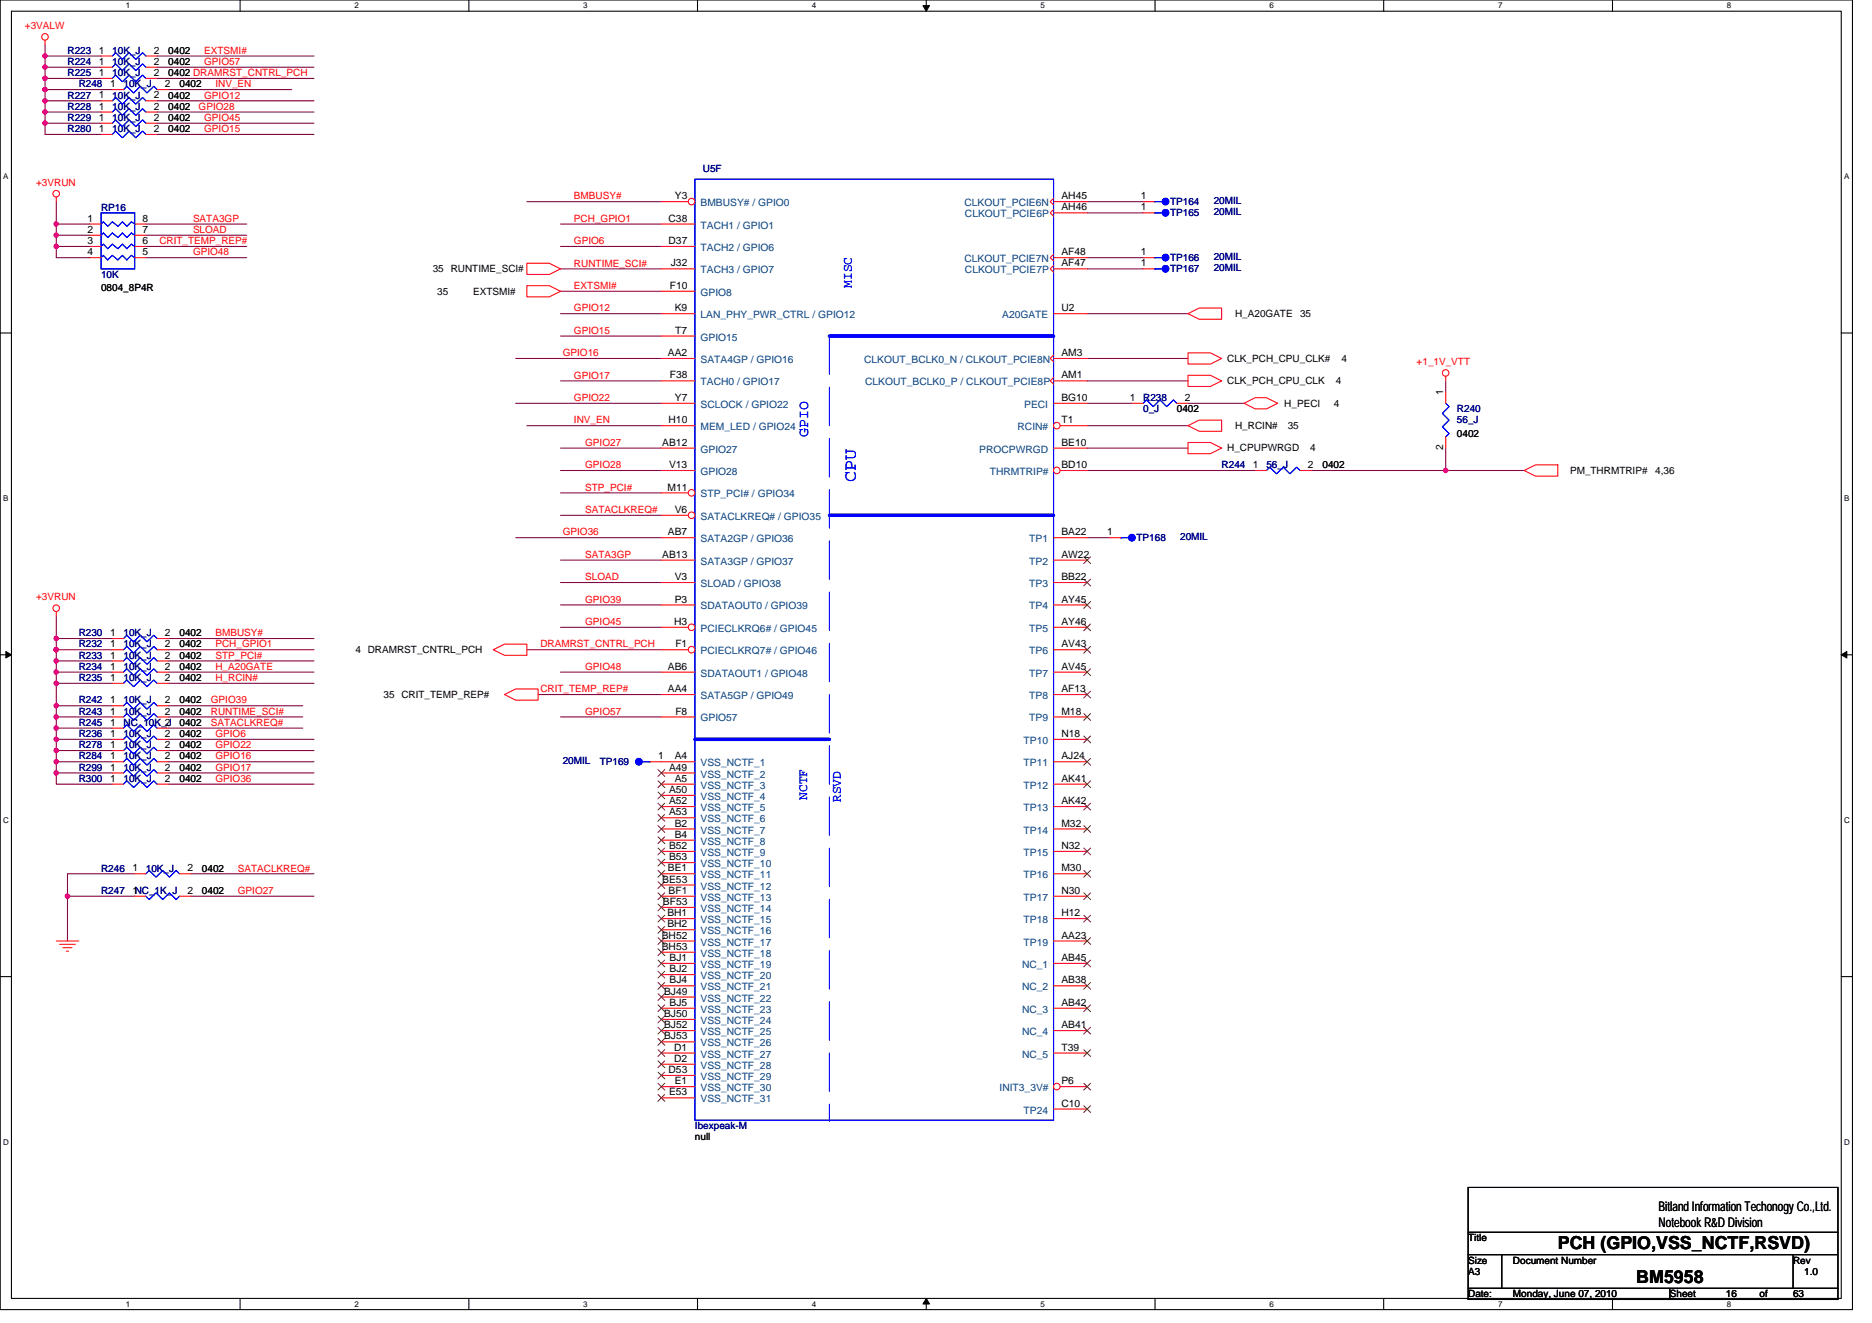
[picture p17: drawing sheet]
<svg xmlns="http://www.w3.org/2000/svg" width="297mm" height="210mm" viewBox="0 0 297 210" stroke-linecap="round" stroke-linejoin="round" font-family="sans-serif">
<defs><g id="words">
<text font-size="2.8" fill="#00f" x="135.8" y="76.5" transform="rotate(-90 135.8 76.5)">CPU</text>
<g font-size="2.8">
<text x="247.2" y="198.2">PCH (GPIO,VSS_NCTF,RSVD)</text>
<text x="259.6" y="203.6">BM5958</text>
</g>
<text font-size="2.3" fill="#00f" x="128.2" y="69.3" transform="rotate(-90 128.2 69.3)">GPIO</text>
<g font-size="2.1" fill="#00f">
<text x="135.2" y="45.7" transform="rotate(-90 135.2 45.7)">MISC</text>
<text x="128.1" y="127" transform="rotate(-90 128.1 127)">NCTF</text>
<text x="133.4" y="127.3" transform="rotate(-90 133.4 127.3)">RSVD</text>
</g>
<g font-size="2.1">
<text x="263.2" y="192.2">Bitland Information Techonogy Co.,Ltd.</text>
<text x="263.2" y="194.7">Notebook R&amp;D Division</text>
</g>
<g font-size="1.6" fill="#f00">
<text x="4" y="4.6">+3VALW</text>
<text x="32.4" y="8.5">EXTSMI#</text>
<text x="32.4" y="10.3">GPIO57</text>
<text x="31.5" y="17.4">GPIO28</text>
<text x="32.4" y="15.6">GPIO12</text>
<text x="34.2" y="13.9">INV_EN</text>
<text x="32.4" y="19.2">GPIO45</text>
<text x="32.4" y="21">GPIO15</text>
<text x="5.7" y="29.5">+3VRUN</text>
<text x="30.6" y="35.2">SATA3GP</text>
<text x="91.1" y="31.6">BMBUSY#</text>
<text x="91.1" y="35.2">PCH_GPIO1</text>
<text x="25.3" y="38.8">CRIT_TEMP_REP#</text>
<text x="30.6" y="37">SLOAD</text>
<text x="30.6" y="40.5">GPIO48</text>
<text x="91.1" y="38.8">GPIO6</text>
<text x="91.1" y="45.9">EXTSMI#</text>
<text x="91.1" y="42.3">RUNTIME_SCI#</text>
<text x="91.1" y="53">GPIO15</text>
<text x="91.1" y="49.4">GPIO12</text>
<text x="89.3" y="56.5">GPIO16</text>
<text x="224.8" y="58">+1_1V_VTT</text>
<text x="91.1" y="63.6">GPIO22</text>
<text x="91.1" y="60.1">GPIO17</text>
<text x="91.1" y="67.2">INV_EN</text>
<text x="92.9" y="70.8">GPIO27</text>
<text x="92.9" y="77.9">STP_PCI#</text>
<text x="92.9" y="74.3">GPIO28</text>
<text x="92.9" y="81.4">SATACLKREQ#</text>
<text x="89.3" y="85">GPIO36</text>
<text x="92.9" y="88.5">SATA3GP</text>
<text x="5.7" y="95.3">+3VRUN</text>
<text x="92.9" y="92.1">SLOAD</text>
<text x="92.9" y="95.7">GPIO39</text>
<text x="34.2" y="101">BMBUSY#</text>
<text x="92.9" y="99.2">GPIO45</text>
<text x="34.2" y="104.5">STP_PCI#</text>
<text x="34.2" y="106.3">H_A20GATE</text>
<text x="34.2" y="102.8">PCH_GPIO1</text>
<text x="85.7" y="102.8">DRAMRST_CNTRL_PCH</text>
<text x="92.9" y="106.3">GPIO48</text>
<text x="33.5" y="111.7">GPIO39</text>
<text x="33.5" y="113.4">RUNTIME_SCI#</text>
<text x="34.2" y="108.1">H_RCIN#</text>
<text x="85.7" y="109.9">CRIT_TEMP_REP#</text>
<text x="92.9" y="113.4">GPIO57</text>
<text x="33.5" y="115.2">SATACLKREQ#</text>
<text x="34.2" y="117">GPIO6</text>
<text x="34.2" y="118.8">GPIO22</text>
<text x="34.2" y="120.5">GPIO16</text>
<text x="34.2" y="122.3">GPIO17</text>
<text x="34.2" y="124.1">GPIO36</text>
<text x="37.7" y="141.9">GPIO27</text>
<text x="37.7" y="138.3">SATACLKREQ#</text>
</g>
<g font-size="1.6" fill="#000080">
<text x="10.7" y="10.3">R224</text>
<text x="10.7" y="8.5">R223</text>
<text x="17.8" y="10.3">10K_J</text>
<text x="17.8" y="8.5">10K_J</text>
<text x="10.7" y="17.4">R228</text>
<text x="10.7" y="12.1">R225</text>
<text x="10.7" y="15.6">R227</text>
<text x="12.5" y="13.9">R248</text>
<text x="17.8" y="17.4">10K_J</text>
<text x="17.8" y="12.1">10K_J</text>
<text x="17.8" y="15.6">10K_J</text>
<text x="19.6" y="13.9">10K_J</text>
<text x="10.7" y="21">R280</text>
<text x="10.7" y="19.2">R229</text>
<text x="17.8" y="21">10K_J</text>
<text x="17.8" y="19.2">10K_J</text>
<text x="111.5" y="27.4">U5F</text>
<text x="16" y="33.4">RP16</text>
<text x="185.7" y="32.5">TP164</text>
<text x="185.7" y="34.3">TP165</text>
<text x="192.6" y="32.4">20MIL</text>
<text x="192.6" y="34.1">20MIL</text>
<text x="185.7" y="41.4">TP166</text>
<text x="192.6" y="41.3">20MIL</text>
<text x="16" y="44.1">10K</text>
<text x="185.7" y="43.2">TP167</text>
<text x="192.6" y="43">20MIL</text>
<text x="181.4" y="63.6">R238</text>
<text x="181.4" y="65.4">0_J</text>
<text x="231.2" y="65.4">R240</text>
<text x="231.2" y="67.2">56_J</text>
<text x="193.8" y="74.3">R244</text>
<text x="201" y="74.3">56_J</text>
<text x="180.3" y="85.9">TP168</text>
<text x="187.3" y="85.7">20MIL</text>
<text x="12.5" y="101">R230</text>
<text x="19.6" y="101">10K_J</text>
<text x="12.5" y="102.8">R232</text>
<text x="12.5" y="104.5">R233</text>
<text x="12.5" y="106.3">R234</text>
<text x="19.6" y="102.8">10K_J</text>
<text x="19.6" y="104.5">10K_J</text>
<text x="19.6" y="106.3">10K_J</text>
<text x="12.5" y="111.7">R242</text>
<text x="12.5" y="113.4">R243</text>
<text x="12.5" y="108.1">R235</text>
<text x="19.6" y="111.7">10K_J</text>
<text x="19.6" y="113.4">10K_J</text>
<text x="19.6" y="108.1">10K_J</text>
<text x="12.5" y="117">R236</text>
<text x="12.5" y="118.8">R278</text>
<text x="12.5" y="115.2">R245</text>
<text x="19.6" y="117">10K_J</text>
<text x="19.6" y="118.8">10K_J</text>
<text x="19.6" y="115.2">NC_10K_J</text>
<text x="12.5" y="122.3">R299</text>
<text x="12.5" y="124.1">R300</text>
<text x="12.5" y="120.5">R284</text>
<text x="19.6" y="122.3">10K_J</text>
<text x="19.6" y="124.1">10K_J</text>
<text x="19.6" y="120.5">10K_J</text>
<text x="89.3" y="121.3">20MIL</text>
<text x="95.2" y="121.4">TP169</text>
<text x="16" y="141.9">R247</text>
<text x="16" y="138.3">R246</text>
<text x="23.2" y="138.3">10K_J</text>
<text x="110.3" y="179.2">Ibexpeak-M</text>
</g>
<g font-size="1.6">
<text x="15.7" y="10.3">1</text>
<text x="15.7" y="8.5">1</text>
<text x="24.4" y="10.3">2</text>
<text x="24.4" y="8.5">2</text>
<text x="26.7" y="10.3">0402</text>
<text x="26.7" y="8.5">0402</text>
<text x="15.7" y="17.4">1</text>
<text x="15.7" y="12.1">1</text>
<text x="15.7" y="15.6">1</text>
<text x="17.5" y="13.8">1</text>
<text x="24.4" y="17.4">2</text>
<text x="24.4" y="12.1">2</text>
<text x="24.4" y="15.6">2</text>
<text x="26.2" y="13.8">2</text>
<text x="26.7" y="17.4">0402</text>
<text x="26.7" y="12.1">0402 DRAMRST_CNTRL_PCH</text>
<text x="26.7" y="15.6">0402</text>
<text x="28.5" y="13.9">0402</text>
<text x="15.7" y="21">1</text>
<text x="15.7" y="19.2">1</text>
<text x="24.4" y="21">2</text>
<text x="24.4" y="19.2">2</text>
<text x="26.7" y="21">0402</text>
<text x="26.7" y="19.2">0402</text>
<text x="13.9" y="35.2">1</text>
<text x="22.6" y="35.2">8</text>
<text x="106.1" y="35.2">C38</text>
<text x="107.1" y="31.6">Y3</text>
<text x="168.4" y="31.6">AH45</text>
<text x="168.4" y="33.4">AH46</text>
<text x="181" y="31.6">1</text>
<text x="181" y="33.4">1</text>
<text x="13.9" y="37">2</text>
<text x="13.9" y="38.7">3</text>
<text x="13.9" y="40.5">4</text>
<text x="22.6" y="40.5">5</text>
<text x="22.6" y="38.7">6</text>
<text x="22.6" y="37">7</text>
<text x="106.1" y="38.7">D37</text>
<text x="168.4" y="40.5">AF48</text>
<text x="181" y="40.5">1</text>
<text x="16" y="46.2">0804_8P4R</text>
<text x="68.7" y="43.2">35 RUNTIME_SCI#</text>
<text x="69.4" y="46.8">35</text>
<text x="75.1" y="46.8">EXTSMI#</text>
<text x="106.3" y="45.8">F10</text>
<text x="106.4" y="42.3">J32</text>
<text x="168.4" y="42.3">AF47</text>
<text x="181" y="42.3">1</text>
<text x="107.1" y="49.4">K9</text>
<text x="107.1" y="53">T7</text>
<text x="168.4" y="49.4">U2</text>
<text x="196" y="50.3">H_A20GATE</text>
<text x="206.3" y="50.3">35</text>
<text x="106" y="56.5">AA2</text>
<text x="168.4" y="56.5">AM3</text>
<text x="194.7" y="57.4">CLK_PCH_CPU_CLK#</text>
<text x="212.9" y="57.4">4</text>
<text x="106.3" y="60.1">F38</text>
<text x="107.1" y="63.6">Y7</text>
<text x="168.4" y="63.6">BG10</text>
<text x="168.4" y="60.1">AM1</text>
<text x="179.3" y="63.6">1</text>
<text x="186.7" y="65.4">0402</text>
<text x="188" y="63.6">2</text>
<text x="194.7" y="61">CLK_PCH_CPU_CLK</text>
<text x="203.8" y="64.5">H_PECI</text>
<text x="211.6" y="64.5">4</text>
<text x="212" y="61">4</text>
<text x="229" y="62.8" transform="rotate(-90 229 62.8)">1</text>
<text x="105.1" y="70.7">AB12</text>
<text x="106.1" y="67.2">H10</text>
<text x="168.4" y="67.2">T1</text>
<text x="168.4" y="70.7">BE10</text>
<text x="194.7" y="71.6">H_CPUPWRGD</text>
<text x="196" y="68.1">H_RCIN#</text>
<text x="204.3" y="68.1">35</text>
<text x="207.9" y="71.6">4</text>
<text x="229" y="71.5" transform="rotate(-90 229 71.5)">2</text>
<text x="231.2" y="69.3">0402</text>
<text x="105.9" y="77.9">M11</text>
<text x="106.2" y="74.3">V13</text>
<text x="168.4" y="74.3">BD10</text>
<text x="198.8" y="74.3">1</text>
<text x="207.5" y="74.3">2</text>
<text x="209.8" y="74.3">0402</text>
<text x="249.1" y="75.2">PM_THRMTRIP#</text>
<text x="262.7" y="75.2">4,36</text>
<text x="107.1" y="81.4">V6</text>
<text x="105.1" y="88.5">AB13</text>
<text x="106" y="85">AB7</text>
<text x="168.4" y="85">BA22</text>
<text x="168.4" y="88.5">AW22</text>
<text x="175.7" y="85">1</text>
<text x="107.1" y="92.1">V3</text>
<text x="107.1" y="95.6">P3</text>
<text x="168.4" y="95.6">AY45</text>
<text x="168.4" y="92.1">BB22</text>
<text x="17.5" y="101">1</text>
<text x="26.2" y="101">2</text>
<text x="28.5" y="101">0402</text>
<text x="107" y="99.2">H3</text>
<text x="168.4" y="99.2">AY46</text>
<text x="17.5" y="102.7">1</text>
<text x="17.5" y="104.5">1</text>
<text x="17.5" y="106.3">1</text>
<text x="26.2" y="102.7">2</text>
<text x="26.2" y="104.5">2</text>
<text x="26.2" y="106.3">2</text>
<text x="28.5" y="102.8">0402</text>
<text x="28.5" y="104.5">0402</text>
<text x="28.5" y="106.3">0402</text>
<text x="56.4" y="103.7">4 DRAMRST_CNTRL_PCH</text>
<text x="106" y="106.3">AB6</text>
<text x="107.2" y="102.7">F1</text>
<text x="168.4" y="102.7">AV43</text>
<text x="168.4" y="106.3">AV45</text>
<text x="17.5" y="111.6">1</text>
<text x="17.5" y="113.4">1</text>
<text x="17.5" y="108.1">1</text>
<text x="26.2" y="111.6">2</text>
<text x="26.2" y="113.4">2</text>
<text x="26.2" y="108.1">2</text>
<text x="28.5" y="111.7">0402</text>
<text x="28.5" y="113.4">0402</text>
<text x="28.5" y="108.1">0402</text>
<text x="60.9" y="110.8">35 CRIT_TEMP_REP#</text>
<text x="106" y="109.9">AA4</text>
<text x="107.2" y="113.4">F8</text>
<text x="168.4" y="113.4">M18</text>
<text x="168.4" y="109.9">AF13</text>
<text x="17.5" y="117">1</text>
<text x="17.5" y="118.7">1</text>
<text x="17.5" y="115.2">1</text>
<text x="26.2" y="117">2</text>
<text x="26.2" y="118.7">2</text>
<text x="26.2" y="115.2">2</text>
<text x="28.5" y="117">0402</text>
<text x="28.5" y="118.8">0402</text>
<text x="28.5" y="115.2">0402</text>
<text x="168.4" y="117">N18</text>
<text x="17.5" y="122.3">1</text>
<text x="17.5" y="124.1">1</text>
<text x="17.5" y="120.5">1</text>
<text x="26.2" y="122.3">2</text>
<text x="26.2" y="124.1">2</text>
<text x="26.2" y="120.5">2</text>
<text x="28.5" y="122.3">0402</text>
<text x="28.5" y="124.1">0402</text>
<text x="28.5" y="120.5">0402</text>
<text x="104.4" y="120.5">1</text>
<text x="106.2" y="122.3">A49</text>
<text x="106.2" y="125.9">A50</text>
<text x="107.1" y="120.5">A4</text>
<text x="107.1" y="124.1">A5</text>
<text x="168.4" y="120.5">AJ24</text>
<text x="168.4" y="124.1">AK41</text>
<text x="106.2" y="127.6">A52</text>
<text x="106.2" y="129.4">A53</text>
<text x="107.1" y="131.2">B2</text>
<text x="168.4" y="127.6">AK42</text>
<text x="168.4" y="131.2">M32</text>
<text x="106.2" y="134.7">B52</text>
<text x="106.2" y="136.5">B53</text>
<text x="107.1" y="133">B4</text>
<text x="168.4" y="134.7">N32</text>
<text x="21" y="141.9">1NC_1K_J</text>
<text x="21" y="138.3">1</text>
<text x="29.7" y="141.9">2</text>
<text x="29.7" y="138.3">2</text>
<text x="32" y="141.9">0402</text>
<text x="32" y="138.3">0402</text>
<text x="105.1" y="140.1">BE53</text>
<text x="105.2" y="143.6">BF53</text>
<text x="106" y="138.3">BE1</text>
<text x="106.1" y="141.9">BF1</text>
<text x="168.4" y="138.3">M30</text>
<text x="168.4" y="141.9">N30</text>
<text x="105" y="149">BH52</text>
<text x="105.9" y="145.4">BH1</text>
<text x="105.9" y="147.2">BH2</text>
<text x="168.4" y="149">AA23</text>
<text x="168.4" y="145.4">H12</text>
<text x="105" y="150.7">BH53</text>
<text x="106.3" y="152.5">BJ1</text>
<text x="106.3" y="154.3">BJ2</text>
<text x="168.4" y="152.5">AB45</text>
<text x="105.4" y="157.9">BJ49</text>
<text x="105.4" y="161.4">BJ50</text>
<text x="106.3" y="156.1">BJ4</text>
<text x="106.3" y="159.6">BJ5</text>
<text x="168.4" y="156.1">AB38</text>
<text x="168.4" y="159.6">AB42</text>
<text x="105.4" y="163.2">BJ52</text>
<text x="105.4" y="165">BJ53</text>
<text x="107" y="166.8">D1</text>
<text x="168.4" y="163.2">AB41</text>
<text x="168.4" y="166.8">T39</text>
<text x="106.1" y="170.3">D53</text>
<text x="106.2" y="173.9">E53</text>
<text x="107" y="168.5">D2</text>
<text x="107.1" y="172.1">E1</text>
<text x="168.4" y="172.1">P6</text>
<text x="168.4" y="175.6">C10</text>
<text x="110.3" y="181">null</text>
<text x="233" y="197">Title</text>
<text x="233" y="202.3">A3</text>
<text x="233" y="200.6">Size</text>
<text x="240.1" y="200.6">Document Number</text>
<text x="284.5" y="200.6">Rev</text>
<text x="286.3" y="202.3">1.0</text>
<text x="233" y="205.9">Date:</text>
<text x="240.1" y="205.9">Monday, June 07, 2010</text>
<text x="265" y="205.9">Sheet</text>
<text x="273.9" y="205.9">16</text>
<text x="279.2" y="205.9">of</text>
<text x="284.5" y="205.9">63</text>
</g>
<g font-size="1.6" fill="#004080">
<text x="111.2" y="32.7">BMBUSY# / GPIO0</text>
<text x="153" y="32.7">CLKOUT_PCIE6N</text>
<text x="153.1" y="34.5">CLKOUT_PCIE6P</text>
<text x="111.2" y="39.8">TACH2 / GPIO6</text>
<text x="111.2" y="36.3">TACH1 / GPIO1</text>
<text x="153" y="41.6">CLKOUT_PCIE7N</text>
<text x="111.2" y="43.4">TACH3 / GPIO7</text>
<text x="111.2" y="46.9">GPIO8</text>
<text x="153.1" y="43.4">CLKOUT_PCIE7P</text>
<text x="111.2" y="50.5">LAN_PHY_PWR_CTRL / GPIO12</text>
<text x="159" y="50.5">A20GATE</text>
<text x="111.2" y="54.1">GPIO15</text>
<text x="111.2" y="57.6">SATA4GP / GPIO16</text>
<text x="137.1" y="57.6">CLKOUT_BCLK0_N / CLKOUT_PCIE8N</text>
<text x="111.2" y="61.2">TACH0 / GPIO17</text>
<text x="111.2" y="64.7">SCLOCK / GPIO22</text>
<text x="137.3" y="61.2">CLKOUT_BCLK0_P / CLKOUT_PCIE8P</text>
<text x="162.5" y="64.7">PECI</text>
<text x="111.2" y="71.8">GPIO27</text>
<text x="111.2" y="68.3">MEM_LED / GPIO24</text>
<text x="155.4" y="71.8">PROCPWRGD</text>
<text x="161.5" y="68.3">RCIN#</text>
<text x="111.2" y="75.4">GPIO28</text>
<text x="157.1" y="75.4">THRMTRIP#</text>
<text x="111.2" y="79">STP_PCI# / GPIO34</text>
<text x="111.2" y="82.5">SATACLKREQ# / GPIO35</text>
<text x="111.2" y="89.6">SATA3GP / GPIO37</text>
<text x="111.2" y="86.1">SATA2GP / GPIO36</text>
<text x="163.3" y="86.1">TP1</text>
<text x="163.3" y="89.6">TP2</text>
<text x="111.2" y="93.2">SLOAD / GPIO38</text>
<text x="163.3" y="93.2">TP3</text>
<text x="111.2" y="96.7">SDATAOUT0 / GPIO39</text>
<text x="111.2" y="100.3">PCIECLKRQ6# / GPIO45</text>
<text x="163.3" y="100.3">TP5</text>
<text x="163.3" y="96.7">TP4</text>
<text x="111.2" y="107.4">SDATAOUT1 / GPIO48</text>
<text x="111.2" y="103.8">PCIECLKRQ7# / GPIO46</text>
<text x="163.3" y="103.8">TP6</text>
<text x="163.3" y="107.4">TP7</text>
<text x="111.2" y="111">SATA5GP / GPIO49</text>
<text x="163.3" y="111">TP8</text>
<text x="111.2" y="114.5">GPIO57</text>
<text x="162.4" y="118.1">TP10</text>
<text x="163.3" y="114.5">TP9</text>
<text x="111.2" y="121.6">VSS_NCTF_1</text>
<text x="111.2" y="123.4">VSS_NCTF_2</text>
<text x="111.2" y="125.2">VSS_NCTF_3</text>
<text x="162.4" y="121.6">TP11</text>
<text x="162.4" y="125.2">TP12</text>
<text x="111.2" y="127">VSS_NCTF_4</text>
<text x="111.2" y="128.7">VSS_NCTF_5</text>
<text x="111.2" y="130.5">VSS_NCTF_6</text>
<text x="162.4" y="128.7">TP13</text>
<text x="111.2" y="132.3">VSS_NCTF_7</text>
<text x="111.2" y="134.1">VSS_NCTF_8</text>
<text x="111.2" y="135.8">VSS_NCTF_9</text>
<text x="111.2" y="137.6">VSS_NCTF_10</text>
<text x="162.4" y="132.3">TP14</text>
<text x="162.4" y="135.8">TP15</text>
<text x="111.2" y="139.4">VSS_NCTF_11</text>
<text x="111.2" y="141.2">VSS_NCTF_12</text>
<text x="111.2" y="143">VSS_NCTF_13</text>
<text x="162.4" y="139.4">TP16</text>
<text x="162.4" y="143">TP17</text>
<text x="111.2" y="144.7">VSS_NCTF_14</text>
<text x="111.2" y="146.5">VSS_NCTF_15</text>
<text x="111.2" y="148.3">VSS_NCTF_16</text>
<text x="162.4" y="146.5">TP18</text>
<text x="111.2" y="150.1">VSS_NCTF_17</text>
<text x="111.2" y="151.8">VSS_NCTF_18</text>
<text x="111.2" y="153.6">VSS_NCTF_19</text>
<text x="111.2" y="155.4">VSS_NCTF_20</text>
<text x="162.2" y="153.6">NC_1</text>
<text x="162.4" y="150.1">TP19</text>
<text x="111.2" y="157.2">VSS_NCTF_21</text>
<text x="111.2" y="159">VSS_NCTF_22</text>
<text x="111.2" y="160.7">VSS_NCTF_23</text>
<text x="162.2" y="157.2">NC_2</text>
<text x="162.2" y="160.7">NC_3</text>
<text x="111.2" y="162.5">VSS_NCTF_24</text>
<text x="111.2" y="164.3">VSS_NCTF_25</text>
<text x="111.2" y="166.1">VSS_NCTF_26</text>
<text x="111.2" y="167.9">VSS_NCTF_27</text>
<text x="162.2" y="164.3">NC_4</text>
<text x="162.2" y="167.9">NC_5</text>
<text x="111.2" y="169.6">VSS_NCTF_28</text>
<text x="111.2" y="171.4">VSS_NCTF_29</text>
<text x="111.2" y="173.2">VSS_NCTF_30</text>
<text x="158.6" y="173.2">INIT3_3V#</text>
<text x="111.2" y="175">VSS_NCTF_31</text>
<text x="162.4" y="176.7">TP24</text>
</g>
<g font-size="1.3">
<text x="20" y="1.3">1</text>
<text x="56.2" y="1.3">2</text>
<text x="92.5" y="1.3">3</text>
<text x="128.8" y="1.3">4</text>
<text x="165.1" y="1.3">5</text>
<text x="201.4" y="1.3">6</text>
<text x="237.7" y="1.3">7</text>
<text x="274" y="1.3">8</text>
<text x=".5" y="28.4">A</text>
<text x="292.6" y="28.4">A</text>
<text x=".5" y="79.5">B</text>
<text x="292.6" y="79.5">B</text>
<text x=".5" y="130.6">C</text>
<text x="292.6" y="130.6">C</text>
<text x=".5" y="181.7">D</text>
<text x="292.6" y="181.7">D</text>
<text x="20" y="207.4">1</text>
<text x="56.2" y="207.4">2</text>
<text x="92.5" y="207.4">3</text>
<text x="128.8" y="207.4">4</text>
<text x="165.1" y="207.4">5</text>
<text x="201.4" y="207.4">6</text>
<text x="237.7" y="207.4">7</text>
<text x="274" y="207.4">8</text>
</g>
</g></defs>
<path d="M0 0h293.9v207.9h-293.9zM1.8 1.8h290.4v204.3h-290.4z" fill="none" stroke="#000" stroke-width=".17"/>
<g fill="#fff">
<path d="M20 .2h.7v1.4h-.7z"/>
<path d="M20 206.3h.7v1.4h-.7z"/>
</g>
<path d="M38.1 0v1.8M38.1 206.1v1.8" fill="none" stroke="#000" stroke-width=".17"/>
<g fill="#fff">
<path d="M56.2 .2h.7v1.4h-.7z"/>
<path d="M56.2 206.3h.7v1.4h-.7z"/>
</g>
<path d="M74.4 0v1.8M74.4 206.1v1.8" fill="none" stroke="#000" stroke-width=".17"/>
<g fill="#fff">
<path d="M92.5 .2h.7v1.4h-.7z"/>
<path d="M92.5 206.3h.7v1.4h-.7z"/>
</g>
<path d="M110.7 0v1.8M110.7 206.1v1.8" fill="none" stroke="#000" stroke-width=".17"/>
<g fill="#fff">
<path d="M128.8 .2h.7v1.4h-.7z"/>
<path d="M128.8 206.3h.7v1.4h-.7z"/>
</g>
<path d="M147 0v1.8M147 206.1v1.8" fill="none" stroke="#000" stroke-width=".17"/>
<path d="M146.4 .9h1.1l-.5 .9zM147 206.1l.5 .9h-1.1z" fill="#000" stroke="#000" stroke-width=".16"/>
<g fill="#fff">
<path d="M165.1 .2h.7v1.4h-.7z"/>
<path d="M165.1 206.3h.7v1.4h-.7z"/>
</g>
<path d="M183.3 0v1.8M183.3 206.1v1.8" fill="none" stroke="#000" stroke-width=".17"/>
<g fill="#fff">
<path d="M201.4 .2h.7v1.4h-.7z"/>
<path d="M201.4 206.3h.7v1.4h-.7z"/>
</g>
<path d="M219.6 0v1.8M219.6 206.1v1.8" fill="none" stroke="#000" stroke-width=".17"/>
<g fill="#fff">
<path d="M237.7 .2h.7v1.4h-.7z"/>
<path d="M237.7 206.3h.7v1.4h-.7z"/>
</g>
<path d="M255.9 0v1.8M255.9 206.1v1.8" fill="none" stroke="#000" stroke-width=".17"/>
<g fill="#fff">
<path d="M274 .2h.7v1.4h-.7z"/>
<path d="M274 206.3h.7v1.4h-.7z"/>
<path d="M.5 27.3h.8v1.4h-.8z"/>
<path d="M292.6 27.3h.9v1.4h-.9z"/>
<path d="M.5 78.4h.8v1.4h-.8z"/>
<path d="M292.6 78.4h.9v1.4h-.9z"/>
</g>
<path d="M0 52.9h1.8M292.2 52.9h1.7" fill="none" stroke="#000" stroke-width=".17"/>
<g fill="#fff">
<path d="M.5 129.5h.9v1.4h-.9z"/>
<path d="M292.6 129.5h.9v1.4h-.9z"/>
</g>
<path d="M0 103.9h1.8M292.2 103.9h1.7" fill="none" stroke="#000" stroke-width=".17"/>
<path d="M.9 103.4l.9 .5-.9 .5zM292.2 103.9l.8-.5v1z" fill="#000" stroke="#000" stroke-width=".16"/>
<g fill="#fff">
<path d="M.5 180.5h.9v1.4h-.9z"/>
<path d="M292.6 180.5h.9v1.4h-.9z"/>
</g>
<path d="M0 155h1.8M292.2 155h1.7M233 188.5h58.6v17.7h-58.6zM233 195.6h58.6M233 199.1h58.6M238.3 199.1v5.4M284.5 199.1v5.4M233 204.5h58.6M265 204.5v1.7" fill="none" stroke="#000" stroke-width=".17"/>
<g fill="none" stroke="#800040" stroke-width=".17">
<path d="M7.2 8.9v1.8M7.2 7.1v1.8M7.2 16v1.8M7.2 17.8v1.8M7.2 19.6v1.7h8.8M7.2 8.9h8.8M7.2 10.7h8.8M7.2 10.7v1.7h8.8M7.2 14.2v1.8h8.8M7.2 17.8h8.8M7.2 19.6h8.8M7.2 12.4v1.8h10.6"/>
<path d="M24.9 16h24.9M24.9 8.9h24.9M24.9 10.7h24.9M24.9 17.8h24.9M24.9 19.6h24.9M24.9 12.4h24.9M26.7 14.2h19.6M8.9 35.6h5.4M8.9 37.3h5.4M8.9 39.1h5.4M8.9 39.1v1.8h5.4M8.9 37.3v1.8"/>
<path d="M8.9 35.6v1.7M8.9 32v3.6M23.2 35.6h16M23.2 37.3h16M23.2 39.1h16M24.9 21.3h24.9M83.6 32h21.3M88.9 39.1h16M88.9 35.6h16M172.5 32h8.9M172.5 33.8h8.9M23.2 40.9h16"/>
<path d="M81.8 56.9h23.1M88.9 46.2h16M88.9 42.7h16M88.9 53.3h16M88.9 49.8h16M172.5 42.7h8.9M172.5 40.9h8.9M172.5 56.9h16M172.5 49.8h16M81.8 64h23.1M83.6 67.6h21.3M88.9 78.2h16"/>
<path d="M88.9 74.7h16M88.9 71.1h16M88.9 60.5h16M172.5 60.5h16M172.5 71.1h16M172.5 74.7h26.7M172.5 67.6h16M172.5 64h7.1M188.5 64h8.9M208.1 74.7h21.3M229.4 71.1v3.6M229.4 60.5v1.7"/>
<path d="M229.4 74.7h12.4M8.9 97.8v3.5M81.8 85.3h23.1M88.9 88.9h16M88.9 81.8h16M88.9 92.5h16M88.9 96h16M88.9 99.6h16M172.5 85.3h3.6M8.9 103.1h8.9M8.9 101.3h8.9M8.9 103.1v1.8"/>
<path d="M8.9 108.5h8.9M8.9 104.9h8.9M8.9 101.3v1.8M8.9 104.9v1.8h8.9M8.9 112h8.9M8.9 112v1.8h8.9M8.9 106.7v1.8M8.9 108.5v3.5M8.9 113.8v1.8h8.9M8.9 117.3h8.9M8.9 119.1h8.9M8.9 115.6v1.7"/>
<path d="M8.9 117.3v1.8M8.9 119.1v1.8M26.7 112h21.3M26.7 115.6h21.3M26.7 101.3h23.1M26.7 108.5h23.1M26.7 104.9h23.1M26.7 106.7h23.1M26.7 103.1h23.1M26.7 117.3h23.1M26.7 119.1h23.1M26.7 113.8h21.3"/>
<path d="M83.6 103.1h21.3M85.4 110.2h19.5M88.9 106.7h16M88.9 113.8h16M8.9 122.7v1.8h8.9M8.9 122.7h8.9M8.9 120.9v1.8M8.9 120.9h8.9M21.4 138.7h-10.7v3.5M26.7 120.9h23.1M26.7 122.7h23.1M26.7 124.5h23.1"/>
<path d="M30.3 138.7h19.5M10.7 142.2h10.7M10.7 142.2v7.2M30.3 142.2h19.5"/>
</g>
<g fill="#f0f" stroke="#f0f" stroke-width=".17">
<circle cx="229.4" cy="74.7" r=".35"/>
<circle cx="8.9" cy="101.3" r=".35"/>
<circle cx="8.9" cy="104.9" r=".35"/>
<circle cx="8.9" cy="103.1" r=".35"/>
<circle cx="8.9" cy="108.4" r=".35"/>
<circle cx="7.1" cy="10.7" r=".35"/>
<circle cx="8.9" cy="113.8" r=".35"/>
<circle cx="8.9" cy="106.7" r=".35"/>
<circle cx="8.9" cy="112" r=".35"/>
<circle cx="8.9" cy="39.1" r=".35"/>
<circle cx="8.9" cy="37.3" r=".35"/>
<circle cx="8.9" cy="35.5" r=".35"/>
<circle cx="7.1" cy="8.9" r=".35"/>
<circle cx="10.7" cy="142.2" r=".35"/>
<circle cx="7.1" cy="16" r=".35"/>
<circle cx="7.1" cy="14.2" r=".35"/>
<circle cx="7.1" cy="17.8" r=".35"/>
<circle cx="8.9" cy="115.6" r=".35"/>
<circle cx="8.9" cy="117.3" r=".35"/>
<circle cx="8.9" cy="122.7" r=".35"/>
<circle cx="8.9" cy="120.9" r=".35"/>
<circle cx="8.9" cy="119.1" r=".35"/>
<circle cx="7.1" cy="19.5" r=".35"/>
<circle cx="7.1" cy="12.4" r=".35"/>
</g>
<g fill="none" stroke="#f00" stroke-width=".17">
<path d="M7.2 6.4v.7M16 10.7h1.8M17.8 14.2h1.8M23.2 10.7h1.7M24.9 14.2h1.8M8.9 31.3v.7M104.9 39.1h5.4M181.4 32h1.8M83.6 41.8h3.6l1.7 .9-1.7 .9h-3.6zM83.6 45.3h3.6l1.7 .9-1.7 .9h-3.6zM104.9 49.8h5.4M104.9 42.7h5.4"/>
<path d="M167.2 49.8h5.3M181.4 40.9h1.8M188.5 59.6h3.6l1.7 .9-1.7 .8h-3.6zM188.5 56h3.6l1.7 .9-1.7 .9h-3.6zM188.5 49.8l1.8-.9h3.5v1.8h-3.5zM229.4 59.7v.8M104.9 71.1h5.4M104.9 74.7h5.4M104.9 67.6h5.4M104.9 60.5h5.4M104.9 64h5.4M167.2 71.1h5.3"/>
<path d="M188.5 70.2h3.6l1.7 .9-1.7 .9h-3.6zM188.5 67.6l1.8-.9h3.5v1.8h-3.5zM197.4 64l1.8-.9h1.8l1.7 .9-1.7 .9h-1.8zM241.8 74.7l1.8-.9h3.6v1.8h-3.6zM8.9 97.1v.7M104.9 88.9h5.4M104.9 92.5h5.4M104.9 96h5.4M78.3 103.1l1.7-.9h3.6v1.8h-3.6zM80 110.2l1.8-.9h3.6v1.8h-3.6zM104.9 113.8h5.4M104.9 110.2h5.4"/>
<path d="M104.9 106.7h5.4M167.2 113.8h5.3M167.2 117.3h5.3M104.9 120.9h5.4M104.9 122.7h5.4M104.9 124.5h5.4M104.9 126.2h5.4M104.9 128h5.4M104.9 129.8h5.4M104.9 131.6h5.4M104.9 133.3h5.4M104.9 135.1h5.4"/>
<path d="M104.9 136.9h5.4M104.9 138.7h5.4M167.2 120.9h5.3M167.2 124.5h5.3M8.9 149.4h3.6M9.5 149.9h2.5M10 150.4h1.4M10.5 151h.4M21.4 142.2h1.8M28.5 142.2h1.8M104.9 140.5h5.4M104.9 142.2h5.4"/>
<path d="M104.9 144h5.4M104.9 145.8h5.4M104.9 147.6h5.4M104.9 149.4h5.4M104.9 151.1h5.4M104.9 152.9h5.4M104.9 154.7h5.4M104.9 156.5h5.4M104.9 158.2h5.4M104.9 160h5.4M104.9 161.8h5.4M104.9 163.6h5.4"/>
<path d="M104.9 165.4h5.4M104.9 167.1h5.4M104.9 168.9h5.4M104.9 170.7h5.4M104.9 172.5h5.4M104.9 174.2h5.4"/>
<circle cx="7.1" cy="5.9" r=".52"/>
<circle cx="8.9" cy="30.7" r=".52"/>
<circle cx="229.4" cy="59.2" r=".52"/>
<circle cx="8.9" cy="96.5" r=".52"/>
</g>
<path d="M17.8 10.7l.5-.6 1.1 1.1 1.1-1.1 1 1.1 1.1-1.1 .6 .6M19.6 14.2l.5-.5 1.1 1.1 1.1-1.1 1 1.1 1.1-1.1 .5 .5M110.3 28.4h56.9v149.4h-56.9zM183.3 32h-.1h1.2M183.3 40.9h-.1h1.2M23.2 142.2l.5 .6 1.1-1.1 1 1.1 1.1-1.1 1.1 1.1 .5-.6" fill="none" stroke="#00f" stroke-width=".17"/>
<g fill="#00f" stroke="#00f" stroke-width=".17">
<circle cx="184.9" cy="32" r=".52"/>
<circle cx="184.9" cy="40.9" r=".52"/>
</g>
<path d="M131.6 53.3h35.6M131.6 81.8h35.6M110.3 117.3h21.3" fill="none" stroke="#00f" stroke-width=".53"/>
<path d="M131.6 53.3v124.5M131.6 177.8h.1" fill="none" stroke="#fff" stroke-width=".16" stroke-dasharray="6.1 2"/>
<path d="M131.6 53.3v124.5M131.6 177.8h.1" fill="none" stroke="#00f" stroke-width=".16" stroke-dasharray="6.1 2"/>
<g fill="none" stroke="#804000" stroke-width=".16">
<path d="M172 113.3l1.1 1M172 116.8l1.1 1.1M173 113.3l-1 1M173 116.8l-1 1.1M104.4 122.2l1.1 1M104.4 123.9l1.1 1.1M104.4 125.7l1.1 1.1M104.4 127.5l1.1 1.1M104.4 129.3l1.1 1M104.4 131l1.1 1.1M104.4 132.8l1.1 1.1M104.4 134.6l1.1 1.1"/>
<path d="M104.4 136.4l1.1 1.1M104.4 138.2l1.1 1M104.4 139.9l1.1 1.1M105.5 122.2l-1.1 1M105.5 123.9l-1.1 1.1M105.5 125.7l-1.1 1.1M105.5 127.5l-1.1 1.1M105.5 129.3l-1.1 1M105.5 131l-1.1 1.1M105.5 132.8l-1.1 1.1M105.5 134.6l-1.1 1.1M105.5 136.4l-1.1 1.1"/>
<path d="M105.5 138.2l-1.1 1M105.5 139.9l-1.1 1.1M172 120.4l1.1 1.1M172 123.9l1.1 1.1M173 120.4l-1 1.1M173 123.9l-1 1.1M104.4 141.7l1.1 1.1M104.4 143.5l1.1 1.1M104.4 145.3l1.1 1M104.4 147l1.1 1.1M104.4 148.8l1.1 1.1M104.4 150.6l1.1 1.1"/>
<path d="M104.4 152.4l1.1 1.1M104.4 154.2l1.1 1M104.4 155.9l1.1 1.1M104.4 157.7l1.1 1.1M104.4 159.5l1.1 1.1M105.5 141.7l-1.1 1.1M105.5 143.5l-1.1 1.1M105.5 145.3l-1.1 1M105.5 147l-1.1 1.1M105.5 148.8l-1.1 1.1M105.5 150.6l-1.1 1.1M105.5 152.4l-1.1 1.1"/>
<path d="M105.5 154.2l-1.1 1M105.5 155.9l-1.1 1.1M105.5 157.7l-1.1 1.1M105.5 159.5l-1.1 1.1M104.4 161.3l1.1 1M104.4 163l1.1 1.1M104.4 164.8l1.1 1.1M104.4 166.6l1.1 1.1M104.4 168.4l1.1 1.1M104.4 170.2l1.1 1M104.4 171.9l1.1 1.1M104.4 173.7l1.1 1.1"/>
<path d="M105.5 161.3l-1.1 1M105.5 163l-1.1 1.1M105.5 164.8l-1.1 1.1M105.5 166.6l-1.1 1.1M105.5 168.4l-1.1 1.1M105.5 170.2l-1.1 1M105.5 171.9l-1.1 1.1M105.5 173.7l-1.1 1.1"/>
</g>
<circle cx="167.7" cy="67.6" r=".52" fill="#fff" stroke="#f00" stroke-width=".17"/>
<path d="M167.2 64h5.3M168.2 67.6h4.3" fill="none" stroke="#f00" stroke-width=".17"/>
<circle cx="167.7" cy="74.7" r=".52" fill="#fff" stroke="#f00" stroke-width=".17"/>
<path d="M167.2 31.5l-.6 .5 .6 .5M167.2 32h5.3M167.2 33.3l-.6 .5 .6 .5M167.2 33.8h5.3M104.9 46.2h5.4M168.2 74.7h4.3" fill="none" stroke="#f00" stroke-width=".17"/>
<circle cx="109.7" cy="99.6" r=".52" fill="#fff" stroke="#f00" stroke-width=".17"/>
<path d="M167.2 40.4l-.6 .5 .6 .5M167.2 40.9h5.3M167.2 42.1l-.6 .6 .6 .5M167.2 42.7h5.3M104.9 99.6h4.3" fill="none" stroke="#f00" stroke-width=".17"/>
<circle cx="109.7" cy="103.1" r=".52" fill="#fff" stroke="#f00" stroke-width=".17"/>
<path d="M167.2 99.6h5.3M167.2 96h5.3M104.9 103.1h4.3M167.2 103.1h5.3M167.2 106.7h5.3" fill="none" stroke="#f00" stroke-width=".17"/>
<path d="M172 99l1.1 1.1M172 95.5l1.1 1.1M173 99l-1 1.1M173 95.5l-1 1.1M172 102.6l1.1 1.1M172 106.2l1.1 1M173 102.6l-1 1.1M173 106.2l-1 1" fill="none" stroke="#804000" stroke-width=".16"/>
<circle cx="109.7" cy="32" r=".52" fill="#fff" stroke="#f00" stroke-width=".17"/>
<g fill="none" stroke="#f00" stroke-width=".17">
<path d="M104.9 32h4.3M104.9 35.6h5.4M104.9 53.3h5.4M104.9 85.3h5.4M167.2 92.5h5.3M167.2 85.3h5.3M167.2 88.9h5.3M167.2 138.7h5.3M167.2 128h5.3M167.2 131.6h5.3M167.2 135.1h5.3M167.2 142.2h5.3"/>
<path d="M167.2 152.9h5.3M167.2 156.5h5.3M167.2 160h5.3M167.2 163.6h5.3M167.2 167.1h5.3"/>
</g>
<g fill="none" stroke="#804000" stroke-width=".16">
<path d="M172 91.9l1.1 1.1M172 88.4l1.1 1.1M173 91.9l-1 1.1M173 88.4l-1 1.1M172 138.2l1.1 1M172 127.5l1.1 1.1M172 131l1.1 1.1M172 134.6l1.1 1.1M173 138.2l-1 1M173 127.5l-1 1.1M173 131l-1 1.1M173 134.6l-1 1.1"/>
<path d="M172 141.7l1.1 1.1M172 152.4l1.1 1.1M172 155.9l1.1 1.1M172 159.5l1.1 1.1M173 141.7l-1 1.1M173 152.4l-1 1.1M173 155.9l-1 1.1M173 159.5l-1 1.1M172 163l1.1 1.1M172 166.6l1.1 1.1M173 163l-1 1.1M173 166.6l-1 1.1"/>
</g>
<circle cx="167.7" cy="172.5" r=".52" fill="#fff" stroke="#f00" stroke-width=".17"/>
<path d="M168.2 172.5h4.3" fill="none" stroke="#f00" stroke-width=".17"/>
<path d="M172 171.9l1.1 1.1M173 171.9l-1 1.1" fill="none" stroke="#804000" stroke-width=".16"/>
<circle cx="109.7" cy="78.2" r=".52" fill="#fff" stroke="#f00" stroke-width=".17"/>
<path d="M104.9 78.2h4.3" fill="none" stroke="#f00" stroke-width=".17"/>
<circle cx="109.7" cy="81.8" r=".52" fill="#fff" stroke="#f00" stroke-width=".17"/>
<g fill="none" stroke="#f00" stroke-width=".17">
<path d="M16 17.8h1.8M16 19.6h1.8M16 12.4h1.8M16 16h1.8M16 8.9h1.8M23.2 17.8h1.7M23.2 19.6h1.7M23.2 12.4h1.7M23.2 16h1.7M23.2 8.9h1.7M14.3 35.6h1.7M14.3 37.3h1.7"/>
<path d="M14.3 39.1h1.7M16 21.3h1.8M21.4 39.1h1.8M21.4 37.3h1.8M21.4 35.6h1.8M23.2 21.3h1.7M181.4 33.8h1.8M14.3 40.9h1.7M21.4 40.9h1.8M104.9 56.9h5.4M167.2 56.4l-.6 .5 .6 .5M167.2 56.9h5.3"/>
<path d="M167.2 59.9l-.6 .6 .6 .5M181.4 42.7h1.8M167.2 60.5h5.3M179.6 64h1.8M186.7 64h1.8M199.2 74.7h1.8M206.3 74.7h1.8M229.4 62.2v1.8M229.4 69.3v1.8M104.9 81.8h4.3M176.1 85.3h1.7M17.8 103.1h1.8"/>
<path d="M17.8 112h1.8M17.8 117.3h1.8M17.8 113.8h1.8M17.8 104.9h1.8M17.8 119.1h1.8M17.8 106.7h1.8M17.8 101.3h1.8M17.8 115.6h1.8M17.8 108.5h1.8M24.9 103.1h1.8M24.9 112h1.8M24.9 117.3h1.8"/>
<path d="M24.9 113.8h1.8M24.9 104.9h1.8M24.9 119.1h1.8M24.9 106.7h1.8M24.9 101.3h1.8M24.9 115.6h1.8M24.9 108.5h1.8M167.2 110.2h5.3M17.8 122.7h1.8M17.8 124.5h1.8M17.8 120.9h1.8M21.4 138.7h1.8"/>
<path d="M24.9 122.7h1.8M24.9 124.5h1.8M24.9 120.9h1.8M28.5 138.7h1.8M103.2 120.9h1.7M167.2 149.4h5.3M167.2 145.8h5.3M167.2 176h5.3"/>
</g>
<path d="M172 109.7l1.1 1.1M173 109.7l-1 1.1M172 148.8l1.1 1.1M172 145.3l1.1 1M173 148.8l-1 1.1M173 145.3l-1 1M172 175.5l1.1 1.1M173 175.5l-1 1.1" fill="none" stroke="#804000" stroke-width=".16"/>
<g fill="none" stroke="#00f" stroke-width=".17">
<path d="M17.8 17.8l.5-.5 1.1 1 1.1-1 1 1 1.1-1 .6 .5M17.8 19.6l.5-.6 1.1 1.1 1.1-1.1 1 1.1 1.1-1.1 .6 .6M17.8 12.4l.5-.5 1.1 1.1 1.1-1.1 1 1.1 1.1-1.1 .6 .5M17.8 16l.5-.5 1.1 1 1.1-1 1 1 1.1-1 .6 .5M17.8 8.9l.5-.5 1.1 1 1.1-1 1 1 1.1-1 .6 .5M16 33.8h5.4v8.9h-5.4zM16 35.6l.4-.4 .7 .7 .7-.7 .9 .7 .7-.7 .7 .7 .7-.7 .6 .4M16 37.3l.4-.3 .7 .7 .7-.7 .9 .7 .7-.7 .7 .7 .7-.7 .6 .3M16 39.1l.4-.3 .7 .7 .7-.7 .9 .7 .7-.7 .7 .7 .7-.7 .6 .3M17.8 21.3l.5-.5 1.1 1.1 1.1-1.1 1 1.1 1.1-1.1 .6 .5M183.3 33.8h-.1h1.2M16 40.9l.4-.4 .7 .8 .7-.8 .9 .8 .7-.8 .7 .8 .7-.8 .6 .4"/>
<path d="M183.3 42.7h-.1h1.2M181.4 64l.5-.5 1.1 1 1.1-1 1 1 1.1-1 .5 .5M201 74.7l.5-.6 1.1 1.1 1-1.1 1.1 1.1 1.1-1.1 .5 .6M229.4 64l.5 .5-1 1.1 1 1.1-1 1 1 1.1-.5 .5M178 85.3h-.2h1.3M19.6 103.1l.5-.5 1.1 1.1 1.1-1.1 1 1.1 1.1-1.1 .5 .5M19.6 112l.5-.5 1.1 1 1.1-1 1 1 1.1-1 .5 .5M19.6 117.3l.5-.5 1.1 1.1 1.1-1.1 1 1.1 1.1-1.1 .5 .5M19.6 113.8l.5-.5 1.1 1 1.1-1 1 1 1.1-1 .5 .5M19.6 104.9l.5-.5 1.1 1 1.1-1 1 1 1.1-1 .5 .5M19.6 119.1l.5-.5 1.1 1.1 1.1-1.1 1 1.1 1.1-1.1 .5 .5M19.6 106.7l.5-.5 1.1 1 1.1-1 1 1 1.1-1 .5 .5"/>
<path d="M19.6 101.3l.5-.5 1.1 1.1 1.1-1.1 1 1.1 1.1-1.1 .5 .5M19.6 115.6l.5-.6 1.1 1.1 1.1-1.1 1 1.1 1.1-1.1 .5 .6M19.6 108.5l.5-.6 1.1 1.1 1.1-1.1 1 1.1 1.1-1.1 .5 .6M19.6 122.7l.5-.5 1.1 1 1.1-1 1 1 1.1-1 .5 .5M19.6 124.5l.5-.6 1.1 1.1 1.1-1.1 1 1.1 1.1-1.1 .5 .6M19.6 120.9l.5-.5 1.1 1 1.1-1 1 1 1.1-1 .5 .5M23.2 138.7l.5-.5 1.1 1 1-1 1.1 1 1.1-1 .5 .5M101.9 120.9h1.3h-.2"/>
</g>
<g fill="#00f" stroke="#00f" stroke-width=".17">
<circle cx="179.6" cy="85.3" r=".52"/>
<circle cx="101.4" cy="120.9" r=".52"/>
<circle cx="184.9" cy="33.8" r=".52"/>
<circle cx="184.9" cy="42.7" r=".52"/>
</g>
<g fill="#f0f" stroke="#f0f" stroke-width=".17">
<circle cx="229.4" cy="74.7" r=".35"/>
<circle cx="8.9" cy="101.3" r=".35"/>
<circle cx="8.9" cy="104.9" r=".35"/>
<circle cx="8.9" cy="103.1" r=".35"/>
<circle cx="8.9" cy="108.4" r=".35"/>
<circle cx="7.1" cy="10.7" r=".35"/>
<circle cx="8.9" cy="113.8" r=".35"/>
<circle cx="8.9" cy="106.7" r=".35"/>
<circle cx="8.9" cy="112" r=".35"/>
<circle cx="8.9" cy="39.1" r=".35"/>
<circle cx="8.9" cy="37.3" r=".35"/>
<circle cx="8.9" cy="35.5" r=".35"/>
<circle cx="7.1" cy="8.9" r=".35"/>
<circle cx="10.7" cy="142.2" r=".35"/>
<circle cx="7.1" cy="16" r=".35"/>
<circle cx="7.1" cy="14.2" r=".35"/>
<circle cx="7.1" cy="17.8" r=".35"/>
<circle cx="8.9" cy="115.6" r=".35"/>
<circle cx="8.9" cy="117.3" r=".35"/>
<circle cx="8.9" cy="122.7" r=".35"/>
<circle cx="8.9" cy="120.9" r=".35"/>
<circle cx="8.9" cy="119.1" r=".35"/>
<circle cx="7.1" cy="19.5" r=".35"/>
<circle cx="7.1" cy="12.4" r=".35"/>
</g>
<use href="#words"/>
</svg>
